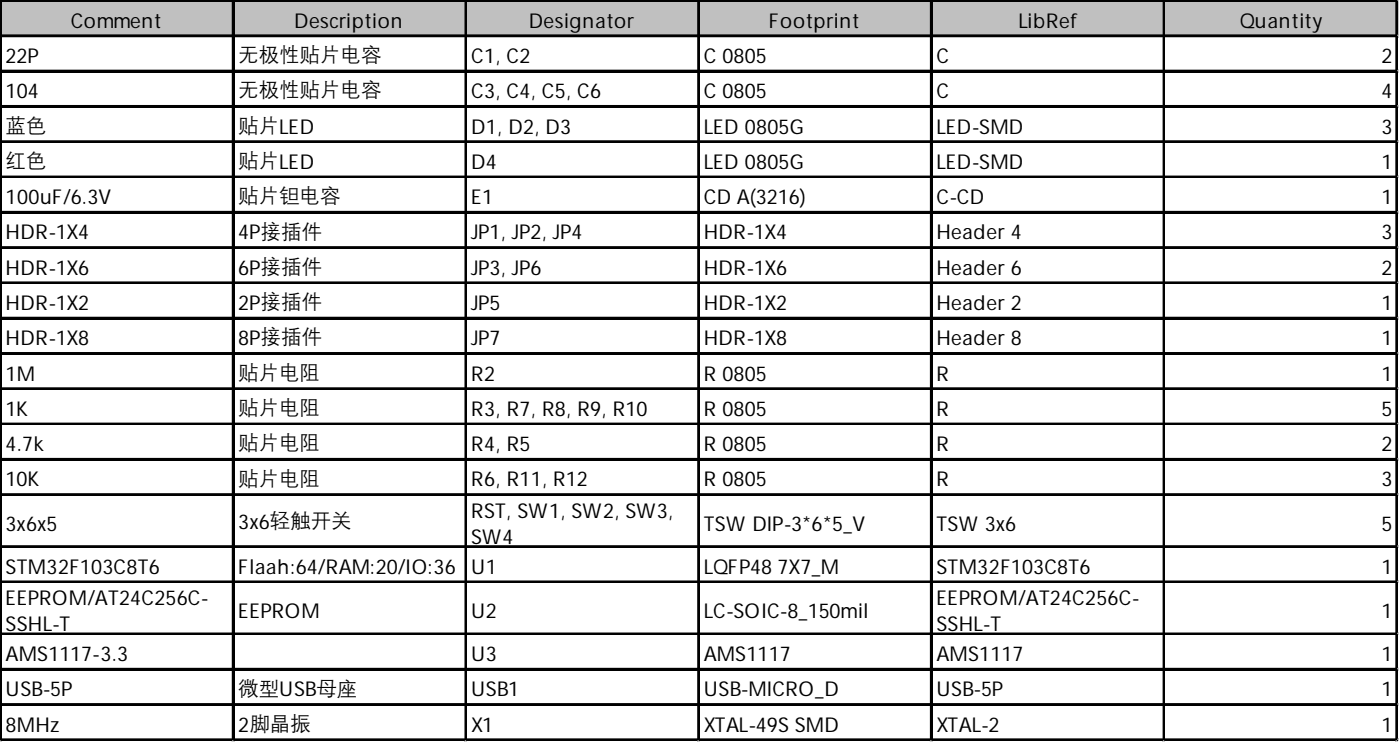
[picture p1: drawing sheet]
<svg xmlns="http://www.w3.org/2000/svg" width="134mm" height="71mm" viewBox="0 0 134 71" stroke-linecap="round" stroke-linejoin="round" font-family="sans-serif">
<defs><g id="words">
<g font-size="2">
<text x="6.8" y="2.7">Comment</text>
<text x="22.9" y="5.9">无极性贴片电容</text>
<text x="28.2" y="2.7">Description</text>
<text x="50.8" y="2.7">Designator</text>
<text x="73.8" y="2.7">Footprint</text>
<text x="97.8" y="2.7">LibRef</text>
<text x="119" y="2.7">Quantity</text>
<text x=".5" y="6">22P</text>
<text x=".5" y="9.4">104</text>
<text x="22.9" y="9.3">无极性贴片电容</text>
<text x="45.2" y="6">C1, C2</text>
<text x="45.2" y="9.4">C3, C4, C5, C6</text>
<text x="67.6" y="6">C0805</text>
<text x="67.6" y="9.4">C0805</text>
<text x="89.9" y="6">C</text>
<text x="89.9" y="9.4">C</text>
<text x="132.6" y="6">2</text>
<text x="132.6" y="9.4">4</text>
<text x=".5" y="12.6">蓝色</text>
<text x=".5" y="16">红色</text>
<text x="22.9" y="12.6">贴片LED</text>
<text x="22.9" y="16">贴片LED</text>
<text x="45.2" y="12.8">D1, D2, D3</text>
<text x="45.2" y="16.2">D4</text>
<text x="67.6" y="12.8">LED0805G</text>
<text x="67.6" y="16.2">LED0805G</text>
<text x="89.9" y="12.8">LED-SMD</text>
<text x="89.9" y="16.2">LED-SMD</text>
<text x="132.6" y="12.8">3</text>
<text x="132.6" y="16.2">1</text>
<text x=".5" y="19.6">100uF/6.3V</text>
<text x=".5" y="23">HDR-1X4</text>
<text x="22.9" y="19.4">贴片钽电容</text>
<text x="22.9" y="23">4P接插件</text>
<text x="45.2" y="19.6">E1</text>
<text x="45.2" y="23">JP1, JP2, JP4</text>
<text x="67.6" y="19.6">CDA(3216)</text>
<text x="67.6" y="23">HDR-1X4</text>
<text x="89.9" y="19.6">C-CD</text>
<text x="89.9" y="23">Header4</text>
<text x="132.6" y="19.6">1</text>
<text x="132.6" y="23">3</text>
<text x=".5" y="26.3">HDR-1X6</text>
<text x=".5" y="29.7">HDR-1X2</text>
<text x="22.9" y="26.3">6P接插件</text>
<text x="22.9" y="29.7">2P接插件</text>
<text x="45.2" y="26.3">JP3, JP6</text>
<text x="45.2" y="29.7">JP5</text>
<text x="67.6" y="26.3">HDR-1X6</text>
<text x="67.6" y="29.7">HDR-1X2</text>
<text x="89.9" y="26.3">Header6</text>
<text x="89.9" y="29.7">Header2</text>
<text x="132.6" y="26.3">2</text>
<text x="132.6" y="29.7">1</text>
<text x=".5" y="33.1">HDR-1X8</text>
<text x="22.9" y="33.1">8P接插件</text>
<text x="45.2" y="33.1">JP7</text>
<text x="67.6" y="33.1">HDR-1X8</text>
<text x="89.9" y="33.1">Header8</text>
<text x="132.6" y="33.1">1</text>
<text x=".5" y="36.5">1M</text>
<text x=".5" y="39.9">1K</text>
<text x="22.9" y="36.3">贴片电阻</text>
<text x="22.9" y="39.7">贴片电阻</text>
<text x="45.2" y="36.5">R2</text>
<text x="45.2" y="39.9">R3, R7, R8, R9, R10</text>
<text x="67.6" y="36.5">R0805</text>
<text x="67.6" y="39.9">R0805</text>
<text x="89.9" y="36.5">R</text>
<text x="89.9" y="39.9">R</text>
<text x="132.6" y="36.5">1</text>
<text x="132.6" y="39.9">5</text>
<text x=".5" y="43.3">4.7k</text>
<text x=".5" y="46.7">10K</text>
<text x="22.9" y="43.1">贴片电阻</text>
<text x="22.9" y="46.5">贴片电阻</text>
<text x="45.2" y="43.3">R4, R5</text>
<text x="45.2" y="46.7">R6, R11, R12</text>
<text x="67.6" y="43.3">R0805</text>
<text x="67.6" y="46.7">R0805</text>
<text x="89.9" y="43.3">R</text>
<text x="89.9" y="46.7">R</text>
<text x="132.6" y="43.3">2</text>
<text x="132.6" y="46.7">3</text>
<text x=".5" y="50.9">3x6x5</text>
<text x="22.9" y="50.8">3x6轻触开关</text>
<text x="45.2" y="49.7">RST, SW1, SW2, SW3,</text>
<text x="45.2" y="52.2">SW4</text>
<text x="67.6" y="50.9">TSWDIP-3*6*5_V</text>
<text x="89.9" y="50.9">TSW3x6</text>
<text x="132.6" y="50.9">5</text>
<text x=".5" y="55">STM32F103C8T6</text>
<text x=".5" y="58.1">EEPROM/AT24C256C-</text>
<text x="22.9" y="55">Flaah:64/RAM:20/IO:36</text>
<text x="22.9" y="59.3">EEPROM</text>
<text x="45.2" y="55">U1</text>
<text x="45.2" y="59.3">U2</text>
<text x="67.6" y="55">LQFP48 7X7_M</text>
<text x="67.6" y="59.3">LC-SOIC-8_150mil</text>
<text x="89.9" y="55">STM32F103C8T6</text>
<text x="89.9" y="58.1">EEPROM/AT24C256C-</text>
<text x="132.6" y="55">1</text>
<text x="132.6" y="59.3">1</text>
<text x=".5" y="60.6">SSHL-T</text>
<text x=".5" y="63.4">AMS1117-3.3</text>
<text x="45.2" y="63.4">U3</text>
<text x="67.6" y="63.4">AMS1117</text>
<text x="89.9" y="60.6">SSHL-T</text>
<text x="89.9" y="63.4">AMS1117</text>
<text x="132.6" y="63.4">1</text>
<text x=".5" y="66.8">USB-5P</text>
<text x=".5" y="70.2">8MHz</text>
<text x="22.9" y="66.6">微型USB母座</text>
<text x="22.9" y="70.2">2脚晶振</text>
<text x="45.2" y="66.8">USB1</text>
<text x="45.2" y="70.2">X1</text>
<text x="67.6" y="66.8">USB-MICRO_D</text>
<text x="67.6" y="70.2">XTAL-49SSMD</text>
<text x="89.9" y="66.8">USB-5P</text>
<text x="89.9" y="70.2">XTAL-2</text>
<text x="132.6" y="66.8">1</text>
<text x="132.6" y="70.2">1</text>
</g>
</g></defs>
<path d="M.1 .1h134.1v3.5h-134.1z" fill="#c0c0c0"/>
<g fill="none" stroke="#000" stroke-width=".18">
<path d="M0 0v71.1M.1 0v71.1M.2 0h134M.2 .1h134M.2 3.4h134M.2 3.5h134M.2 6.8h134M.2 6.9h134M.2 10.2h134M.2 13.5h134M.2 13.6h134M.2 16.9h134"/>
<path d="M.2 17h134M22.3 .2v70.9M22.4 .2v70.9M44.7 .2v70.9M44.8 .2v70.9M67 .2v70.9M67.1 .2v70.9M89.4 .2v70.9M89.5 .2v70.9M111.7 .2v70.9M111.8 .2v70.9M134 .2v70.9"/>
<path d="M134.1 .2v70.9M.2 20.3h134M.2 20.4h134M.2 23.7h134M.2 23.8h134M.2 27.1h134M.2 27.2h134M.2 30.5h134M.2 30.6h134M.2 33.9h134M.2 37.2h134M.2 37.3h134"/>
<path d="M.2 40.6h134M.2 40.7h134M.2 44h134M.2 44.1h134M.2 47.4h134M.2 47.5h134M.2 52.4h134M.2 52.5h134M.2 55.8h134M.2 55.9h134M.2 60.8h134M.2 64.1h134"/>
<path d="M.2 64.2h134M.2 67.5h134M.2 67.6h134M.2 70.9h134M.2 71h134"/>
</g>
<path d="M0 71.1h.1" fill="none" stroke="#d4d4d4" stroke-width=".18"/>
<path d="M0 71.1h.2z" fill="#d4d4d4"/>
<path d="M22.3 71.1h.1" fill="none" stroke="#d4d4d4" stroke-width=".18"/>
<path d="M22.3 71.1h.2z" fill="#d4d4d4"/>
<path d="M44.7 71.1h.1" fill="none" stroke="#d4d4d4" stroke-width=".18"/>
<path d="M44.7 71.1h.2z" fill="#d4d4d4"/>
<path d="M67 71.1h.1" fill="none" stroke="#d4d4d4" stroke-width=".18"/>
<path d="M67 71.1h.2z" fill="#d4d4d4"/>
<path d="M89.4 71.1h.1" fill="none" stroke="#d4d4d4" stroke-width=".18"/>
<path d="M89.4 71.1h.1z" fill="#d4d4d4"/>
<path d="M111.7 71.1h.1" fill="none" stroke="#d4d4d4" stroke-width=".18"/>
<path d="M111.7 71.1h.2z" fill="#d4d4d4"/>
<path d="M134 71.1h.1" fill="none" stroke="#d4d4d4" stroke-width=".18"/>
<path d="M134 71.1h.2z" fill="#d4d4d4"/>
<path d="M134.2 0h.1" fill="none" stroke="#d4d4d4" stroke-width=".18"/>
<path d="M134.2 0l.1 .2z" fill="#d4d4d4"/>
<path d="M134.2 3.4h.1" fill="none" stroke="#d4d4d4" stroke-width=".18"/>
<path d="M134.2 3.4l.1 .2z" fill="#d4d4d4"/>
<path d="M134.2 6.8h.1" fill="none" stroke="#d4d4d4" stroke-width=".18"/>
<path d="M134.2 6.8l.1 .2z" fill="#d4d4d4"/>
<path d="M134.2 10.2h.1" fill="none" stroke="#d4d4d4" stroke-width=".18"/>
<path d="M134.2 10.2l.1 .1z" fill="#d4d4d4"/>
<path d="M134.2 13.5h.1" fill="none" stroke="#d4d4d4" stroke-width=".18"/>
<path d="M134.2 13.5l.1 .2z" fill="#d4d4d4"/>
<path d="M134.2 16.9h.1" fill="none" stroke="#d4d4d4" stroke-width=".18"/>
<path d="M134.2 16.9l.1 .2z" fill="#d4d4d4"/>
<path d="M134.2 20.3h.1" fill="none" stroke="#d4d4d4" stroke-width=".18"/>
<path d="M134.2 20.3l.1 .2z" fill="#d4d4d4"/>
<path d="M134.2 23.7h.1" fill="none" stroke="#d4d4d4" stroke-width=".18"/>
<path d="M134.2 23.7l.1 .2z" fill="#d4d4d4"/>
<path d="M134.2 27.1h.1" fill="none" stroke="#d4d4d4" stroke-width=".18"/>
<path d="M134.2 27.1l.1 .2z" fill="#d4d4d4"/>
<path d="M134.2 30.5h.1" fill="none" stroke="#d4d4d4" stroke-width=".18"/>
<path d="M134.2 30.5l.1 .1z" fill="#d4d4d4"/>
<path d="M134.2 33.9h.1" fill="none" stroke="#d4d4d4" stroke-width=".18"/>
<path d="M134.2 33.9l.1 .1z" fill="#d4d4d4"/>
<path d="M134.2 37.2h.1" fill="none" stroke="#d4d4d4" stroke-width=".18"/>
<path d="M134.2 37.2l.1 .2z" fill="#d4d4d4"/>
<path d="M134.2 40.6h.1" fill="none" stroke="#d4d4d4" stroke-width=".18"/>
<path d="M134.2 40.6l.1 .2z" fill="#d4d4d4"/>
<path d="M134.2 44h.1" fill="none" stroke="#d4d4d4" stroke-width=".18"/>
<path d="M134.2 44l.1 .2z" fill="#d4d4d4"/>
<path d="M134.2 47.4h.1" fill="none" stroke="#d4d4d4" stroke-width=".18"/>
<path d="M134.2 47.4l.1 .2z" fill="#d4d4d4"/>
<path d="M134.2 52.4h.1" fill="none" stroke="#d4d4d4" stroke-width=".18"/>
<path d="M134.2 52.4l.1 .2z" fill="#d4d4d4"/>
<path d="M134.2 55.8h.1" fill="none" stroke="#d4d4d4" stroke-width=".18"/>
<path d="M134.2 55.8l.1 .1z" fill="#d4d4d4"/>
<path d="M134.2 60.8h.1" fill="none" stroke="#d4d4d4" stroke-width=".18"/>
<path d="M134.2 60.8l.1 .1z" fill="#d4d4d4"/>
<path d="M134.2 64.1h.1" fill="none" stroke="#d4d4d4" stroke-width=".18"/>
<path d="M134.2 64.1l.1 .2z" fill="#d4d4d4"/>
<path d="M134.2 67.5h.1" fill="none" stroke="#d4d4d4" stroke-width=".18"/>
<path d="M134.2 67.5l.1 .2z" fill="#d4d4d4"/>
<path d="M134.2 70.9h.1" fill="none" stroke="#d4d4d4" stroke-width=".18"/>
<path d="M134.2 70.9l.1 .2z" fill="#d4d4d4"/>
<use href="#words"/>
</svg>
